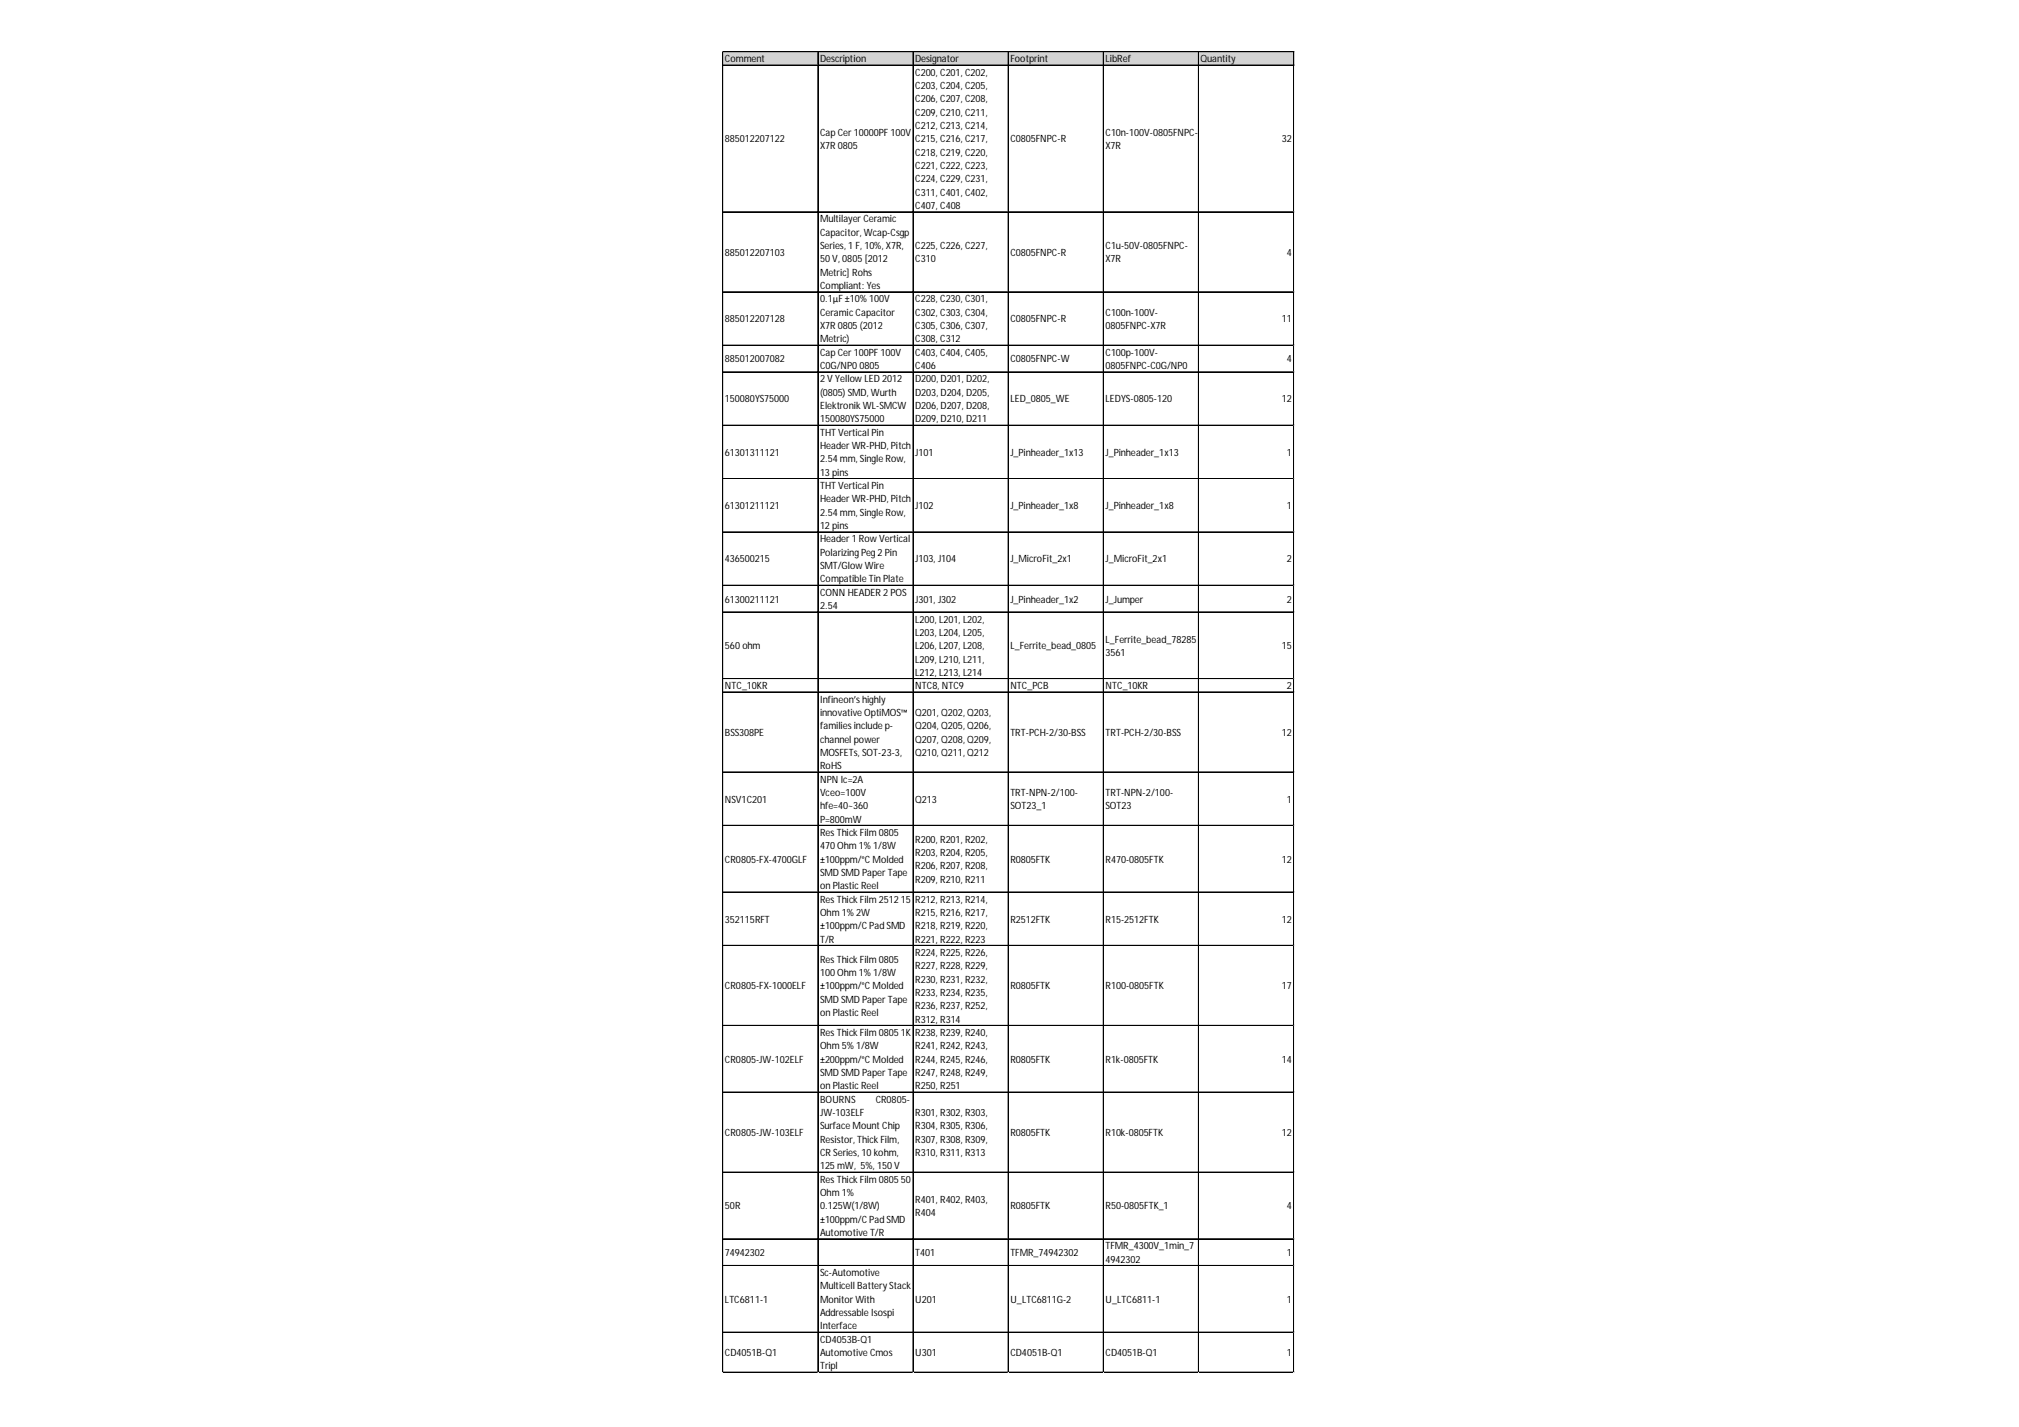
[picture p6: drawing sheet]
<svg xmlns="http://www.w3.org/2000/svg" width="297mm" height="210mm" viewBox="0 0 297 210" stroke-linecap="round" stroke-linejoin="round" font-family="sans-serif">
<defs><g id="words">
<g font-size="1.5">
<text x="106.6" y="9.2">Comment</text>
<text x="120.6" y="9.2">Description</text>
<text x="134.6" y="9.2">Designator</text>
<text x="134.6" y="11.1">C200, C201, C202,</text>
<text x="148.6" y="9.2">Footprint</text>
<text x="162.6" y="9.2">LibRef</text>
<text x="176.6" y="9.2">Quantity</text>
<text x="134.6" y="13.1">C203, C204, C205,</text>
<text x="134.6" y="15.1">C206, C207, C208,</text>
<text x="134.6" y="17">C209, C210, C211,</text>
<text x="106.6" y="20.9">885012207122</text>
<text x="120.6" y="20">Cap Cer10000PF 100V</text>
<text x="120.6" y="21.9">X7R0805</text>
<text x="134.6" y="19">C212, C213, C214,</text>
<text x="134.6" y="20.9">C215, C216, C217,</text>
<text x="134.6" y="22.9">C218, C219, C220,</text>
<text x="148.6" y="20.9">C0805FNPC-R</text>
<text x="162.6" y="20">C10n-100V-0805FNPC-</text>
<text x="162.6" y="21.9">X7R</text>
<text x="188.6" y="20.9">32</text>
<text x="134.6" y="24.9">C221, C222, C223,</text>
<text x="134.6" y="26.8">C224, C229, C231,</text>
<text x="134.6" y="28.8">C311, C401, C402,</text>
<text x="120.6" y="32.7">Multilayer Ceramic</text>
<text x="120.6" y="34.7">Capacitor, Wcap-Csgp</text>
<text x="134.6" y="30.7">C407, C408</text>
<text x="106.6" y="37.6">885012207103</text>
<text x="120.6" y="36.6">Series, 1 F, 10%, X7R,</text>
<text x="120.6" y="38.6">50 V, 0805 [2012</text>
<text x="120.6" y="40.6">Metric] Rohs</text>
<text x="134.6" y="36.6">C225, C226, C227,</text>
<text x="134.6" y="38.6">C310</text>
<text x="148.6" y="37.6">C0805FNPC-R</text>
<text x="162.6" y="36.6">C1u-50V-0805FNPC-</text>
<text x="162.6" y="38.6">X7R</text>
<text x="189.3" y="37.6">4</text>
<text x="106.6" y="47.4">885012207128</text>
<text x="120.6" y="42.5">Compliant: Yes</text>
<text x="120.6" y="44.5">0.1μF ±10% 100V</text>
<text x="120.6" y="46.4">CeramicCapacitor</text>
<text x="134.6" y="44.5">C228, C230, C301,</text>
<text x="134.6" y="46.4">C302, C303, C304,</text>
<text x="148.6" y="47.4">C0805FNPC-R</text>
<text x="162.6" y="46.4">C100n-100V-</text>
<text x="188.6" y="47.4">11</text>
<text x="106.6" y="53.3">885012007082</text>
<text x="120.6" y="48.4">X7R0805 (2012</text>
<text x="120.6" y="50.4">Metric)</text>
<text x="120.6" y="52.3">Cap Cer100PF 100V</text>
<text x="134.6" y="48.4">C305, C306, C307,</text>
<text x="134.6" y="50.4">C308, C312</text>
<text x="134.6" y="52.3">C403, C404, C405,</text>
<text x="148.6" y="53.3">C0805FNPC-W</text>
<text x="162.6" y="48.4">0805FNPC-X7R</text>
<text x="162.6" y="52.3">C100p-100V-</text>
<text x="189.3" y="53.3">4</text>
<text x="106.6" y="59.2">150080YS75000</text>
<text x="120.6" y="54.3">C0G/NP0 0805</text>
<text x="120.6" y="56.3">2 V Yellow LED 2012</text>
<text x="120.6" y="58.2">(0805) SMD, Wurth</text>
<text x="134.6" y="54.3">C406</text>
<text x="134.6" y="56.3">D200, D201, D202,</text>
<text x="134.6" y="58.2">D203, D204, D205,</text>
<text x="148.6" y="59.2">LED_0805_WE</text>
<text x="162.6" y="54.3">0805FNPC-C0G/NP0</text>
<text x="162.6" y="59.2">LEDYS-0805-120</text>
<text x="188.6" y="59.2">12</text>
<text x="120.6" y="60.2">ElektronikWL-SMCW</text>
<text x="120.6" y="62.1">150080YS75000</text>
<text x="120.6" y="64.1">THT Vertical Pin</text>
<text x="134.6" y="60.2">D206, D207, D208,</text>
<text x="134.6" y="62.1">D209, D210, D211</text>
<text x="106.6" y="67">61301311121</text>
<text x="120.6" y="66.1">HeaderWR-PHD, Pitch</text>
<text x="120.6" y="68">2.54 mm, Single Row,</text>
<text x="120.6" y="70">13 pins</text>
<text x="120.6" y="71.9">THT Vertical Pin</text>
<text x="134.6" y="67">J101</text>
<text x="148.6" y="67">J_Pinheader_1x13</text>
<text x="162.6" y="67">J_Pinheader_1x13</text>
<text x="189.3" y="67">1</text>
<text x="106.6" y="74.9">61301211121</text>
<text x="120.6" y="73.9">HeaderWR-PHD, Pitch</text>
<text x="120.6" y="75.9">2.54 mm, Single Row,</text>
<text x="120.6" y="77.8">12 pins</text>
<text x="134.6" y="74.9">J102</text>
<text x="148.6" y="74.9">J_Pinheader_1x8</text>
<text x="162.6" y="74.9">J_Pinheader_1x8</text>
<text x="189.3" y="74.9">1</text>
<text x="106.6" y="82.7">436500215</text>
<text x="120.6" y="79.8">Header1 Row Vertical</text>
<text x="120.6" y="81.8">PolarizingPeg2 Pin</text>
<text x="120.6" y="83.7">SMT/Glow Wire</text>
<text x="134.6" y="82.7">J103, J104</text>
<text x="148.6" y="82.7">J_MicroFit_2x1</text>
<text x="162.6" y="82.7">J_MicroFit_2x1</text>
<text x="189.3" y="82.7">2</text>
<text x="106.6" y="88.6">61300211121</text>
<text x="120.6" y="85.7">Compatible Tin Plate</text>
<text x="120.6" y="87.6">CONN HEADER 2 POS</text>
<text x="120.6" y="89.6">2.54</text>
<text x="134.6" y="88.6">J301, J302</text>
<text x="148.6" y="88.6">J_Pinheader_1x2</text>
<text x="162.6" y="88.6">J_Jumper</text>
<text x="189.3" y="88.6">2</text>
<text x="106.6" y="95.5">560 ohm</text>
<text x="134.6" y="91.6">L200, L201, L202,</text>
<text x="134.6" y="93.5">L203, L204, L205,</text>
<text x="134.6" y="95.5">L206, L207, L208,</text>
<text x="148.6" y="95.5">L_Ferrite_bead_0805</text>
<text x="162.6" y="94.5">L_Ferrite_bead_78285</text>
<text x="188.6" y="95.5">15</text>
<text x="106.6" y="101.4">NTC_10KR</text>
<text x="134.6" y="97.5">L209, L210, L211,</text>
<text x="134.6" y="99.4">L212, L213, L214</text>
<text x="134.6" y="101.4">NTC8, NTC9</text>
<text x="148.6" y="101.4">NTC_PCB</text>
<text x="162.6" y="96.5">3561</text>
<text x="162.6" y="101.4">NTC_10KR</text>
<text x="189.3" y="101.4">2</text>
<text x="120.6" y="103.3">Infineon’s highly</text>
<text x="120.6" y="105.3">innovative OptiMOS™</text>
<text x="120.6" y="107.3">families include p-</text>
<text x="134.6" y="105.3">Q201, Q202, Q203,</text>
<text x="134.6" y="107.3">Q204, Q205, Q206,</text>
<text x="106.6" y="108.2">BSS308PE</text>
<text x="120.6" y="109.2">channel power</text>
<text x="120.6" y="111.2">MOSFETs, SOT-23-3,</text>
<text x="120.6" y="113.1">RoHS</text>
<text x="134.6" y="109.2">Q207, Q208, Q209,</text>
<text x="134.6" y="111.2">Q210, Q211, Q212</text>
<text x="148.6" y="108.2">TRT-PCH-2/30-BSS</text>
<text x="162.6" y="108.2">TRT-PCH-2/30-BSS</text>
<text x="188.6" y="108.2">12</text>
<text x="106.6" y="118.1">NSV1C201</text>
<text x="120.6" y="115.1">NPN Ic=2A</text>
<text x="120.6" y="117.1">Vceo=100V</text>
<text x="120.6" y="119">hfe=40~360</text>
<text x="134.6" y="118.1">Q213</text>
<text x="148.6" y="117.1">TRT-NPN-2/100-</text>
<text x="148.6" y="119">SOT23_1</text>
<text x="162.6" y="117.1">TRT-NPN-2/100-</text>
<text x="162.6" y="119">SOT23</text>
<text x="189.3" y="118.1">1</text>
<text x="120.6" y="121">P=800mW</text>
<text x="120.6" y="123">Res ThickFilm 0805</text>
<text x="120.6" y="124.9">470 Ohm 1% 1/8W</text>
<text x="134.6" y="123.9">R200, R201, R202,</text>
<text x="134.6" y="125.9">R203, R204, R205,</text>
<text x="106.6" y="126.9">CR0805-FX-4700GLF</text>
<text x="120.6" y="126.9">±100ppm/°CMolded</text>
<text x="120.6" y="128.8">SMD SMD PaperTape</text>
<text x="120.6" y="130.8">on PlasticReel</text>
<text x="134.6" y="127.9">R206, R207, R208,</text>
<text x="134.6" y="129.8">R209, R210, R211</text>
<text x="148.6" y="126.9">R0805FTK</text>
<text x="162.6" y="126.9">R470-0805FTK</text>
<text x="188.6" y="126.9">12</text>
<text x="106.6" y="135.7">352115RFT</text>
<text x="120.6" y="132.8">Res ThickFilm 2512 15</text>
<text x="120.6" y="134.7">Ohm 1% 2W</text>
<text x="120.6" y="136.7">±100ppm/CPad SMD</text>
<text x="134.6" y="132.8">R212, R213, R214,</text>
<text x="134.6" y="134.7">R215, R216, R217,</text>
<text x="134.6" y="136.7">R218, R219, R220,</text>
<text x="148.6" y="135.7">R2512FTK</text>
<text x="162.6" y="135.7">R15-2512FTK</text>
<text x="188.6" y="135.7">12</text>
<text x="120.6" y="138.7">T/R</text>
<text x="120.6" y="141.6">Res ThickFilm 0805</text>
<text x="120.6" y="143.6">100 Ohm 1% 1/8W</text>
<text x="134.6" y="138.7">R221, R222, R223</text>
<text x="134.6" y="140.6">R224, R225, R226,</text>
<text x="134.6" y="142.6">R227, R228, R229,</text>
<text x="106.6" y="145.5">CR0805-FX-1000ELF</text>
<text x="120.6" y="145.5">±100ppm/°CMolded</text>
<text x="120.6" y="147.5">SMD SMD PaperTape</text>
<text x="120.6" y="149.4">on PlasticReel</text>
<text x="134.6" y="144.5">R230, R231, R232,</text>
<text x="134.6" y="146.5">R233, R234, R235,</text>
<text x="134.6" y="148.5">R236, R237, R252,</text>
<text x="148.6" y="145.5">R0805FTK</text>
<text x="162.6" y="145.5">R100-0805FTK</text>
<text x="188.6" y="145.5">17</text>
<text x="120.6" y="152.4">Res ThickFilm 0805 1K</text>
<text x="120.6" y="154.3">Ohm 5% 1/8W</text>
<text x="134.6" y="150.4">R312, R314</text>
<text x="134.6" y="152.4">R238, R239, R240,</text>
<text x="134.6" y="154.3">R241, R242, R243,</text>
<text x="106.6" y="156.3">CR0805-JW-102ELF</text>
<text x="120.6" y="156.3">±200ppm/°CMolded</text>
<text x="120.6" y="158.3">SMD SMD PaperTape</text>
<text x="120.6" y="160.2">on PlasticReel</text>
<text x="134.6" y="156.3">R244, R245, R246,</text>
<text x="134.6" y="158.3">R247, R248, R249,</text>
<text x="134.6" y="160.2">R250, R251</text>
<text x="148.6" y="156.3">R0805FTK</text>
<text x="162.6" y="156.3">R1k-0805FTK</text>
<text x="188.6" y="156.3">14</text>
<text x="106.6" y="167.1">CR0805-JW-103ELF</text>
<text x="120.6" y="162.2">BOURNS</text>
<text x="120.6" y="164.2">JW-103ELF</text>
<text x="120.6" y="166.1">Surface Mount Chip</text>
<text x="128.8" y="162.2">CR0805-</text>
<text x="134.6" y="164.2">R301, R302, R303,</text>
<text x="134.6" y="166.1">R304, R305, R306,</text>
<text x="148.6" y="167.1">R0805FTK</text>
<text x="162.6" y="167.1">R10k-0805FTK</text>
<text x="188.6" y="167.1">12</text>
<text x="120.6" y="168.1">Resistor, ThickFilm,</text>
<text x="120.6" y="170">CR Series, 10 kohm,</text>
<text x="120.6" y="172">125 mW, 5%, 150 V</text>
<text x="120.6" y="174">Res ThickFilm 0805 50</text>
<text x="134.6" y="168.1">R307, R308, R309,</text>
<text x="134.6" y="170">R310, R311, R313</text>
<text x="106.6" y="177.9">50R</text>
<text x="120.6" y="175.9">Ohm 1%</text>
<text x="120.6" y="177.9">0.125W(1/8W)</text>
<text x="120.6" y="179.9">±100ppm/CPad SMD</text>
<text x="134.6" y="176.9">R401, R402, R403,</text>
<text x="134.6" y="178.9">R404</text>
<text x="148.6" y="177.9">R0805FTK</text>
<text x="162.6" y="177.9">R50-0805FTK_1</text>
<text x="189.3" y="177.9">4</text>
<text x="106.6" y="184.8">74942302</text>
<text x="120.6" y="181.8">Automotive T/R</text>
<text x="134.6" y="184.8">T401</text>
<text x="148.6" y="184.8">TFMR_74942302</text>
<text x="162.6" y="183.8">TFMR_4300V_1min_7</text>
<text x="162.6" y="185.7">4942302</text>
<text x="189.3" y="184.8">1</text>
<text x="106.6" y="191.6">LTC6811-1</text>
<text x="120.6" y="187.7">Sc-Automotive</text>
<text x="120.6" y="189.7">Multicell Battery Stack</text>
<text x="120.6" y="191.6">MonitorWith</text>
<text x="134.6" y="191.6">U201</text>
<text x="148.6" y="191.6">U_LTC6811G-2</text>
<text x="162.6" y="191.6">U_LTC6811-1</text>
<text x="189.3" y="191.6">1</text>
<text x="120.6" y="193.6">Addressable Isospi</text>
<text x="120.6" y="195.5">Interface</text>
<text x="120.6" y="197.5">CD4053B-Q1</text>
<text x="106.6" y="199.5">CD4051B-Q1</text>
<text x="120.6" y="199.5">Automotive Cmos</text>
<text x="120.6" y="201.4">Tripl</text>
<text x="134.6" y="199.5">U301</text>
<text x="148.6" y="199.5">CD4051B-Q1</text>
<text x="162.6" y="199.5">CD4051B-Q1</text>
<text x="189.3" y="199.5">1</text>
</g>
</g></defs>
<path d="M106.4 7.6h84v2h-84z" fill="#d3d3d3"/>
<g fill="none" stroke="#000" stroke-width=".15">
<path d="M106.3 7.6v194.3M106.4 7.6v194.3M106.4 7.6h84M106.4 9.6h84M120.3 7.7v194.2M120.4 7.7v194.2M134.3 7.7v194.2M134.4 7.7v194.2M148.3 7.7v194.2M148.4 7.7v194.2M162.3 7.7v194.2M162.4 7.7v194.2"/>
<path d="M176.3 7.7v194.2M176.4 7.7v194.2M190.3 7.7v194.2M106.4 31.1h84M106.4 31.2h84M106.4 42.9h84M106.4 43h84M106.4 50.8h84M106.4 54.7h84M106.4 62.5h84M106.4 62.6h84M106.4 70.4h84"/>
<path d="M106.4 78.2h84M106.4 78.3h84M106.4 86.1h84M106.4 90h84M106.4 99.8h84M106.4 99.9h84M106.4 101.8h84M106.4 113.5h84M106.4 113.6h84M106.4 121.4h84M106.4 131.2h84M106.4 139.1h84"/>
<path d="M106.4 150.8h84M106.4 150.9h84M106.4 160.6h84M106.4 160.7h84M106.4 172.4h84M106.4 182.2h84M106.4 182.3h84M106.4 186.1h84M106.4 186.2h84M106.4 195.9h84M106.4 196h84M106.4 201.8h84"/>
<path d="M106.4 201.9h84"/>
</g>
<path d="M106.3 201.9v.1" fill="none" stroke="#e0e0e0" stroke-width=".15"/>
<path d="M106.3 201.9l.1 .1z" fill="#e0e0e0"/>
<path d="M120.3 201.9v.1" fill="none" stroke="#e0e0e0" stroke-width=".15"/>
<path d="M120.3 201.9l.1 .1z" fill="#e0e0e0"/>
<path d="M134.3 201.9v.1" fill="none" stroke="#e0e0e0" stroke-width=".15"/>
<path d="M134.3 201.9l.1 .1z" fill="#e0e0e0"/>
<path d="M148.3 201.9v.1" fill="none" stroke="#e0e0e0" stroke-width=".15"/>
<path d="M148.3 201.9l.1 .1z" fill="#e0e0e0"/>
<path d="M162.3 201.9v.1" fill="none" stroke="#e0e0e0" stroke-width=".15"/>
<path d="M162.3 201.9l.1 .1z" fill="#e0e0e0"/>
<path d="M176.3 201.9v.1" fill="none" stroke="#e0e0e0" stroke-width=".15"/>
<path d="M176.3 201.9l.1 .1z" fill="#e0e0e0"/>
<path d="M190.3 201.9v.1" fill="none" stroke="#e0e0e0" stroke-width=".15"/>
<path d="M190.3 201.9l.1 .1z" fill="#e0e0e0"/>
<path d="M190.4 31.1h.1" fill="none" stroke="#e0e0e0" stroke-width=".15"/>
<path d="M190.4 31.1v.1z" fill="#e0e0e0"/>
<path d="M190.4 42.9h.1" fill="none" stroke="#e0e0e0" stroke-width=".15"/>
<path d="M190.4 42.9v.1z" fill="#e0e0e0"/>
<path d="M190.4 50.8h.1" fill="none" stroke="#e0e0e0" stroke-width=".15"/>
<path d="M190.4 54.7h.1" fill="none" stroke="#e0e0e0" stroke-width=".15"/>
<path d="M190.4 54.7v.1z" fill="#e0e0e0"/>
<path d="M190.4 62.5h.1" fill="none" stroke="#e0e0e0" stroke-width=".15"/>
<path d="M190.4 62.5v.1z" fill="#e0e0e0"/>
<path d="M190.4 70.4h.1" fill="none" stroke="#e0e0e0" stroke-width=".15"/>
<path d="M190.4 70.4v.1z" fill="#e0e0e0"/>
<path d="M190.4 78.2h.1" fill="none" stroke="#e0e0e0" stroke-width=".15"/>
<path d="M190.4 78.2v.1z" fill="#e0e0e0"/>
<path d="M190.4 86.1h.1" fill="none" stroke="#e0e0e0" stroke-width=".15"/>
<path d="M190.4 86.1v.1z" fill="#e0e0e0"/>
<path d="M190.4 90h.1" fill="none" stroke="#e0e0e0" stroke-width=".15"/>
<path d="M190.4 90v.1z" fill="#e0e0e0"/>
<path d="M190.4 99.8h.1" fill="none" stroke="#e0e0e0" stroke-width=".15"/>
<path d="M190.4 99.8v.1z" fill="#e0e0e0"/>
<path d="M190.4 101.8h.1" fill="none" stroke="#e0e0e0" stroke-width=".15"/>
<path d="M190.4 101.8v.1z" fill="#e0e0e0"/>
<path d="M190.4 113.5h.1" fill="none" stroke="#e0e0e0" stroke-width=".15"/>
<path d="M190.4 113.5v.1z" fill="#e0e0e0"/>
<path d="M190.4 121.4h.1" fill="none" stroke="#e0e0e0" stroke-width=".15"/>
<path d="M190.4 121.4v.1z" fill="#e0e0e0"/>
<path d="M190.4 131.2h.1" fill="none" stroke="#e0e0e0" stroke-width=".15"/>
<path d="M190.4 131.2v.1z" fill="#e0e0e0"/>
<path d="M190.4 139.1h.1" fill="none" stroke="#e0e0e0" stroke-width=".15"/>
<path d="M190.4 150.8h.1" fill="none" stroke="#e0e0e0" stroke-width=".15"/>
<path d="M190.4 150.8v.1z" fill="#e0e0e0"/>
<path d="M190.4 160.6h.1" fill="none" stroke="#e0e0e0" stroke-width=".15"/>
<path d="M190.4 160.6v.1z" fill="#e0e0e0"/>
<path d="M190.4 172.4h.1" fill="none" stroke="#e0e0e0" stroke-width=".15"/>
<path d="M190.4 172.4v.1z" fill="#e0e0e0"/>
<path d="M190.4 182.2h.1" fill="none" stroke="#e0e0e0" stroke-width=".15"/>
<path d="M190.4 182.2v.1z" fill="#e0e0e0"/>
<path d="M190.4 186.1h.1" fill="none" stroke="#e0e0e0" stroke-width=".15"/>
<path d="M190.4 186.1v.1z" fill="#e0e0e0"/>
<path d="M190.4 195.9h.1" fill="none" stroke="#e0e0e0" stroke-width=".15"/>
<path d="M190.4 195.9v.1z" fill="#e0e0e0"/>
<path d="M190.4 201.8h.1" fill="none" stroke="#e0e0e0" stroke-width=".15"/>
<path d="M190.4 201.8v.1z" fill="#e0e0e0"/>
<use href="#words"/>
</svg>
